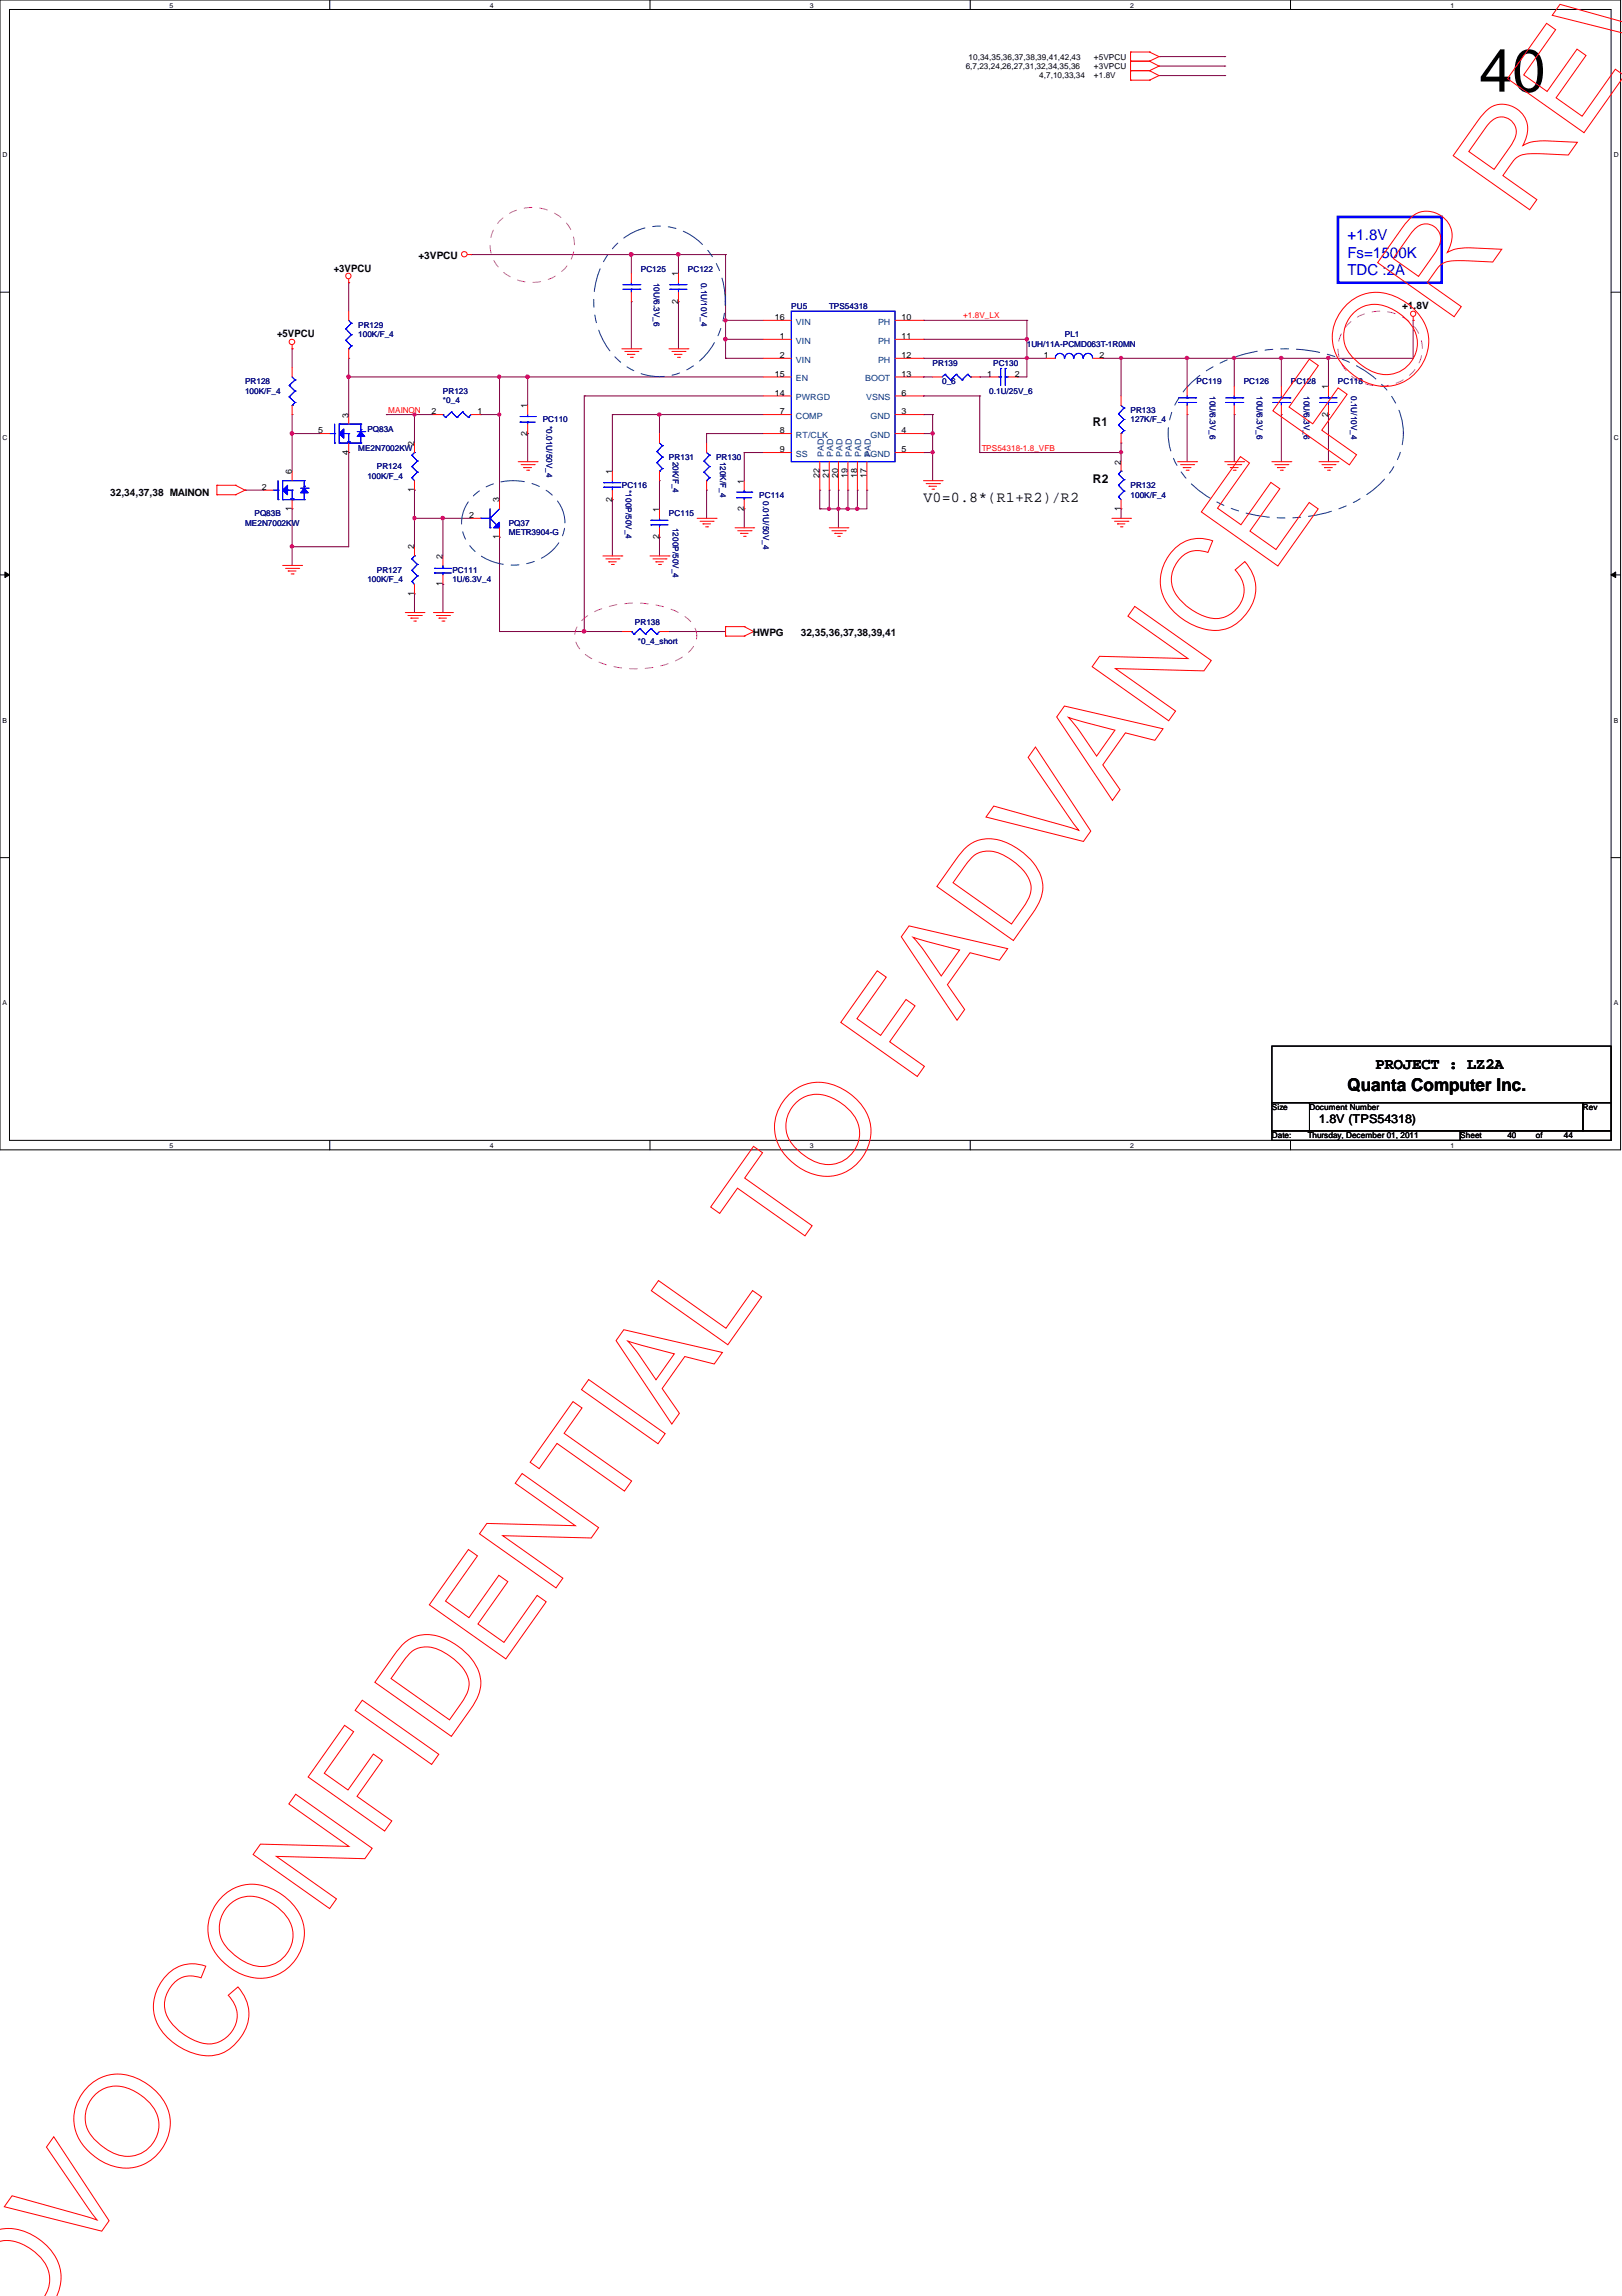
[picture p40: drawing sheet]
<svg xmlns="http://www.w3.org/2000/svg" width="210mm" height="297mm" viewBox="0 0 210 297" stroke-linecap="round" stroke-linejoin="round" font-family="sans-serif">
<defs><g id="words">
<text font-size="7.8" x="191.4" y="11.9">40</text>
<text font-size="2.3" x="174.4" y="141.1">Quanta Computer Inc.</text>
<text font-size="2" x="178" y="138.3">PROJECT : LZ2A</text>
<g font-size="1.9" fill="#00f">
<text x="174.4" y="31">+1.8V</text>
<text x="174.4" y="33.3">Fs=1500K</text>
<text x="174.4" y="35.6">TDC :2A</text>
</g>
<text font-size="1.9" x="119.5" y="64.9">V0=0.8*(R1+R2)/R2</text>
<g font-size="1.6">
<text x="141.4" y="55.1">R1</text>
<text x="141.4" y="62.4">R2</text>
<text x="170.7" y="145.3">1.8V (TPS54318)</text>
</g>
<g font-size="1.3">
<text x="43.2" y="35.1">+3VPCU</text>
<text x="54.1" y="33.4">+3VPCU</text>
<text x="181.4" y="40">+1.8V</text>
<text x="35.9" y="43.6">+5VPCU</text>
<text x="14.3" y="64.1">32,34,37,38 MAINON</text>
<text x="97.4" y="82.3">HWPG</text>
<text x="103.6" y="82.3">32,35,36,37,38,39,41</text>
</g>
<g font-size="1.1">
<text x="125" y="8.9">6,7,23,24,26,27,31,32,34,35,36</text>
<text x="125.3" y="7.7">10,34,35,36,37,38,39,41,42,43</text>
<text x="134.5" y="10.1">4,7,10,33,34</text>
<text x="141.6" y="7.7">+5VPCU</text>
<text x="141.6" y="8.9">+3VPCU</text>
<text x="141.6" y="10.1">+1.8V</text>
<text x="87.8" y="35.7" transform="rotate(-90 87.8 35.7)">1</text>
<text x="87.8" y="39.3" transform="rotate(-90 87.8 39.3)">2</text>
<text x="100.3" y="41.4">16</text>
<text x="116.7" y="41.4">10</text>
<text x="100.9" y="46.3">2</text>
<text x="100.9" y="43.9">1</text>
<text x="116.7" y="43.9">11</text>
<text x="116.7" y="46.3">12</text>
<text x="135.1" y="46.3">1</text>
<text x="142.3" y="46.3">2</text>
<text x="55.8" y="53.6">2</text>
<text x="61.8" y="53.6">1</text>
<text x="68.2" y="52.8" transform="rotate(-90 68.2 52.8)">1</text>
<text x="100.3" y="51.2">14</text>
<text x="100.3" y="48.7">15</text>
<text x="100.9" y="53.6">7</text>
<text x="116.7" y="51.2">6</text>
<text x="116.7" y="48.7">13</text>
<text x="116.7" y="53.6">3</text>
<text x="127.8" y="48.7">1</text>
<text x="131.3" y="48.7">2</text>
<text x="171.9" y="53.9" transform="rotate(-90 171.9 53.9)">2</text>
<text x="171.9" y="50.4" transform="rotate(-90 171.9 50.4)">1</text>
<text x="41.2" y="56">5</text>
<text x="45.1" y="58.8" transform="rotate(-90 45.1 58.8)">4</text>
<text x="45.1" y="54" transform="rotate(-90 45.1 54)">3</text>
<text x="53.6" y="57.7" transform="rotate(-90 53.6 57.7)">2</text>
<text x="68.2" y="56.3" transform="rotate(-90 68.2 56.3)">2</text>
<text x="100.9" y="56">8</text>
<text x="100.9" y="58.5">9</text>
<text x="116.7" y="56">4</text>
<text x="116.7" y="58.5">5</text>
<text x="33.9" y="63.4">2</text>
<text x="37.8" y="61.3" transform="rotate(-90 37.8 61.3)">6</text>
<text x="53.6" y="63.7" transform="rotate(-90 53.6 63.7)">1</text>
<text x="64.6" y="65" transform="rotate(-90 64.6 65)">3</text>
<text x="79.2" y="64.9" transform="rotate(-90 79.2 64.9)">2</text>
<text x="79.2" y="61.3" transform="rotate(-90 79.2 61.3)">1</text>
<text x="96.3" y="62.6" transform="rotate(-90 96.3 62.6)">1</text>
<text x="106" y="61.8" transform="rotate(-90 106 61.8)">22</text>
<text x="107.3" y="61.8" transform="rotate(-90 107.3 61.8)">21</text>
<text x="108.5" y="61.8" transform="rotate(-90 108.5 61.8)">20</text>
<text x="109.7" y="61.8" transform="rotate(-90 109.7 61.8)">19</text>
<text x="110.9" y="61.8" transform="rotate(-90 110.9 61.8)">18</text>
<text x="112.1" y="61.8" transform="rotate(-90 112.1 61.8)">17</text>
<text x="145" y="60.1" transform="rotate(-90 145 60.1)">2</text>
<text x="37.8" y="66.1" transform="rotate(-90 37.8 66.1)">1</text>
<text x="53.6" y="71.1" transform="rotate(-90 53.6 71.1)">2</text>
<text x="60.7" y="67">2</text>
<text x="64.6" y="69.8" transform="rotate(-90 64.6 69.8)">1</text>
<text x="85.3" y="69.8" transform="rotate(-90 85.3 69.8)">2</text>
<text x="85.3" y="66.2" transform="rotate(-90 85.3 66.2)">1</text>
<text x="96.3" y="66.1" transform="rotate(-90 96.3 66.1)">2</text>
<text x="145" y="66.1" transform="rotate(-90 145 66.1)">1</text>
<text x="53.6" y="77.1" transform="rotate(-90 53.6 77.1)">1</text>
<text x="57.3" y="75.9" transform="rotate(-90 57.3 75.9)">1</text>
<text x="57.3" y="72.3" transform="rotate(-90 57.3 72.3)">2</text>
<text x="164.6" y="143.6">Size</text>
<text x="169.5" y="143.6">Document Number</text>
<text x="204.9" y="143.6">Rev</text>
<text x="164.6" y="147.3">Date:</text>
<text x="169.2" y="147.3">Thursday, December 01, 2011</text>
<text x="189" y="147.3">Sheet</text>
<text x="195.1" y="147.3">40</text>
<text x="198.8" y="147.3">of</text>
<text x="202.4" y="147.3">44</text>
</g>
<g font-size="1.1" fill="#000080">
<text x="82.9" y="35.1">PC125</text>
<text x="89" y="35.1">PC122</text>
<text x="84.6" y="36.6" transform="rotate(90 84.6 36.6)">10U/6.3V_6</text>
<text x="90.7" y="36.6" transform="rotate(90 90.7 36.6)">0.1U/10V_4</text>
<text x="102.4" y="40">PU5</text>
<text x="107.3" y="40">TPS54318</text>
<text x="46.4" y="42.4">PR129</text>
<text x="46.4" y="43.6">100K/F_4</text>
<text x="120.7" y="47.3">PR139</text>
<text x="128.5" y="47.3">PC130</text>
<text x="132.9" y="44.9">1UH/11A-PCMD063T-1R0MN</text>
<text x="137.8" y="43.6">PL1</text>
<text x="31.7" y="49.7">PR128</text>
<text x="31.7" y="51">100K/F_4</text>
<text x="57.3" y="51">PR123</text>
<text x="57.3" y="52.2">*0_4</text>
<text x="121.9" y="49.7">0_6</text>
<text x="128" y="51">0.1U/25V_6</text>
<text x="146.3" y="53.4">PR133</text>
<text x="154.9" y="49.7">PC119</text>
<text x="156.5" y="51.2" transform="rotate(90 156.5 51.2)">10U/6.3V_6</text>
<text x="161" y="49.7">PC126</text>
<text x="162.6" y="51.2" transform="rotate(90 162.6 51.2)">10U/6.3V_6</text>
<text x="167" y="49.7">PC128</text>
<text x="168.7" y="51.2" transform="rotate(90 168.7 51.2)">10U/6.3V_6</text>
<text x="173.1" y="49.7">PC118</text>
<text x="174.8" y="51.2" transform="rotate(90 174.8 51.2)">0.1U/10V_4</text>
<text x="46.4" y="58.3">ME2N7002KW</text>
<text x="47.5" y="55.8">PQ83A</text>
<text x="70.2" y="54.6">PC110</text>
<text x="70.7" y="55.1" transform="rotate(90 70.7 55.1)">*0.01U/50V_4</text>
<text x="86.6" y="59.5">PR131</text>
<text x="87.1" y="59.7" transform="rotate(90 87.1 59.7)">20K/F_4</text>
<text x="92.7" y="59.5">PR130</text>
<text x="93.2" y="59.7" transform="rotate(90 93.2 59.7)">120K/F_4</text>
<text x="146.3" y="54.6">127K/F_4</text>
<text x="47.5" y="61.9">100K/F_4</text>
<text x="48.8" y="60.7">PR124</text>
<text x="80.5" y="63.2">PC116</text>
<text x="81" y="63.4" transform="rotate(90 81 63.4)">*100P/50V_4</text>
<text x="98.3" y="64.4">PC114</text>
<text x="98.8" y="64.9" transform="rotate(90 98.8 64.9)">0.01U/50V_4</text>
<text x="146.3" y="63.2">PR132</text>
<text x="146.3" y="64.4">100K/F_4</text>
<text x="31.7" y="68">ME2N7002KW</text>
<text x="32.9" y="66.8">PQ83B</text>
<text x="65.8" y="68">PQ37</text>
<text x="65.8" y="69.3">METR3904-G</text>
<text x="86.6" y="66.8">PC115</text>
<text x="87.1" y="68.3" transform="rotate(90 87.1 68.3)">1200P/50V_4</text>
<text x="47.5" y="75.4">100K/F_4</text>
<text x="48.8" y="74.1">PR127</text>
<text x="58.5" y="74.1">PC111</text>
<text x="58.5" y="75.4">1U/6.3V_4</text>
<text x="82.2" y="80.9">PR138</text>
<text x="82.5" y="83.3">*0_4_short</text>
</g>
<g font-size="1.1" fill="#004080">
<text x="103" y="42">VIN</text>
<text x="113.6" y="42">PH</text>
<text x="103" y="46.9">VIN</text>
<text x="103" y="44.5">VIN</text>
<text x="113.6" y="44.5">PH</text>
<text x="113.6" y="46.9">PH</text>
<text x="103" y="51.8">PWRGD</text>
<text x="103" y="49.3">EN</text>
<text x="112" y="49.3">BOOT</text>
<text x="112.1" y="51.8">VSNS</text>
<text x="103" y="54.2">COMP</text>
<text x="103" y="56.6">RT/CLK</text>
<text x="103" y="59.1">SS</text>
<text x="106.6" y="59.1" transform="rotate(-90 106.6 59.1)">PAD</text>
<text x="107.8" y="59.1" transform="rotate(-90 107.8 59.1)">PAD</text>
<text x="109" y="59.1" transform="rotate(-90 109 59.1)">PAD</text>
<text x="110.2" y="59.1" transform="rotate(-90 110.2 59.1)">PAD</text>
<text x="111.5" y="59.1" transform="rotate(-90 111.5 59.1)">PAD</text>
<text x="111.9" y="59.1">AGND</text>
<text x="112.6" y="54.2">GND</text>
<text x="112.6" y="56.6">GND</text>
<text x="112.7" y="59.1" transform="rotate(-90 112.7 59.1)">PAD</text>
</g>
<g font-size="1.1" fill="#f00">
<text x="124.6" y="41.2">+1.8V_LX</text>
<text x="50.2" y="53.4">MAINON</text>
<text x="127" y="58.3">TPS54318-1.8_VFB</text>
</g>
<g font-size=".9">
<text x="21.9" y="1">5</text>
<text x="63.4" y="1">4</text>
<text x="104.8" y="1">3</text>
<text x="146.3" y="1">2</text>
<text x="187.7" y="1">1</text>
<text x=".3" y="20.3">D</text>
<text x="208.8" y="20.3">D</text>
<text x=".3" y="56.9">C</text>
<text x="208.8" y="56.9">C</text>
<text x=".3" y="93.5">B</text>
<text x="208.8" y="93.5">B</text>
<text x=".3" y="130">A</text>
<text x="208.8" y="130">A</text>
<text x="21.9" y="148.5">5</text>
<text x="63.4" y="148.5">4</text>
<text x="104.8" y="148.5">3</text>
<text x="146.3" y="148.5">2</text>
<text x="187.7" y="148.5">1</text>
</g>
</g></defs>
<path d="M0 0h209.7v148.8h-209.7zM1.2 1.2h207.3v146.3h-207.3z" fill="none" stroke="#000" stroke-width=".13"/>
<g fill="#fff">
<path d="M21.9 .2h.5v.9h-.5z"/>
<path d="M21.9 147.7h.5v1h-.5z"/>
</g>
<path d="M42.7 0v1.2M42.7 147.5v1.3" fill="none" stroke="#000" stroke-width=".13"/>
<g fill="#fff">
<path d="M63.4 .2h.4v.9h-.4z"/>
<path d="M63.4 147.7h.4v1h-.4z"/>
</g>
<path d="M84.1 0v1.2M84.1 147.5v1.3" fill="none" stroke="#000" stroke-width=".13"/>
<g fill="#fff">
<path d="M104.8 .2h.5v.9h-.5z"/>
<path d="M104.8 147.7h.5v1h-.5z"/>
</g>
<path d="M125.6 0v1.2M125.6 147.5v1.3" fill="none" stroke="#000" stroke-width=".13"/>
<g fill="#fff">
<path d="M146.3 .2h.4v.9h-.4z"/>
<path d="M146.3 147.7h.4v1h-.4z"/>
</g>
<path d="M167 0v1.2M167 147.5v1.3" fill="none" stroke="#000" stroke-width=".13"/>
<g fill="#fff">
<path d="M187.7 .2h.5v.9h-.5z"/>
<path d="M187.7 147.7h.5v1h-.5z"/>
<path d="M.3 19.5h.6v1h-.6z"/>
<path d="M208.8 19.5h.6v1h-.6z"/>
<path d="M.3 56.1h.6v1h-.6z"/>
<path d="M208.8 56.1h.6v1h-.6z"/>
</g>
<path d="M0 37.8h1.2M208.5 37.8h1.2" fill="none" stroke="#000" stroke-width=".13"/>
<g fill="#fff">
<path d="M.3 92.7h.6v.9h-.6z"/>
<path d="M208.8 92.7h.6v.9h-.6z"/>
</g>
<path d="M0 74.4h1.2M.6 74l.6 .4-.6 .3zM208.5 74.4l.6-.4v.7zM208.5 74.4h1.2" fill="none" stroke="#000" stroke-width=".13"/>
<path d="M.6 74l.6 .4-.6 .3zM208.5 74.4l.6-.4v.7z" fill="#000"/>
<g fill="#fff">
<path d="M.3 129.2h.6v1h-.6z"/>
<path d="M208.8 129.2h.6v1h-.6z"/>
</g>
<path d="M0 111h1.2M208.5 111h1.2" fill="none" stroke="#000" stroke-width=".13"/>
<path d="M145.1 46.4h.1M145.1 46.4v4.8" fill="none" stroke="#800040" stroke-width=".13"/>
<path d="M144.9 46.2h.3l.1 .1-.1 .2h-.1h-.2z" fill-rule="evenodd" fill="#f0f"/>
<path d="M144.9 46.2h.3l.1 .1-.1 .2h-.1h-.2z" fill="none" stroke="#f0f" stroke-width=".13"/>
<path d="M107.3 65.8h.1M107.3 65.8h1.2M109.7 63.4h.1M109.7 63.4v2.4" fill="none" stroke="#800040" stroke-width=".13"/>
<path d="M109.5 65.7h.4v.1v.2h-.2h-.2z" fill-rule="evenodd" fill="#f0f"/>
<path d="M109.5 65.7h.4v.1v.2h-.2h-.2z" fill="none" stroke="#f0f" stroke-width=".13"/>
<path d="M119.5 48.8h.1M119.5 43.9h.1M119.5 48.8h1.2M119.5 43.9h13.4M112.2 63.4h.1M112.2 63.4v2.4" fill="none" stroke="#800040" stroke-width=".13"/>
<path d="M132.7 43.7h.3l.1 .2-.1 .1-.1 .1-.2-.1z" fill-rule="evenodd" fill="#f0f"/>
<path d="M132.7 43.7h.3l.1 .2-.1 .1-.1 .1-.2-.1z" fill="none" stroke="#f0f" stroke-width=".13"/>
<path d="M126.8 58.5h.1M126.8 58.5h18.3M132.9 43.9h.1M132.9 43.9v2.5" fill="none" stroke="#800040" stroke-width=".13"/>
<path d="M144.9 58.4h.3l.1 .1-.1 .1-.1 .1-.2-.1z" fill-rule="evenodd" fill="#f0f"/>
<path d="M144.9 58.4h.3l.1 .1-.1 .1-.1 .1-.2-.1z" fill="none" stroke="#f0f" stroke-width=".13"/>
<g fill="none" stroke="#800040" stroke-width=".13">
<path d="M79.2 53.6h.1M79.2 53.6h6.1M79.2 53.6v7.4M120.7 58.5h.1M120.7 58.5v3.7M126.8 48.8h.1M126.8 48.8h1.2M131.7 48.8h.1M132.9 46.4h.1M132.9 46.4h2.4M132.9 46.4v2.4h-1.2M145.1 57.3h.1"/>
<path d="M145.1 57.3v1.2M79.2 64.6h.1M79.2 64.6v7.3M85.3 69.5h.1M85.3 69.5v2.4"/>
</g>
<path d="M120.5 58.4h.3l.1 .1-.1 .1-.1 .1-.2-.1z" fill-rule="evenodd" fill="#f0f"/>
<path d="M120.5 58.4h.3l.1 .1-.1 .1-.1 .1-.2-.1z" fill="none" stroke="#f0f" stroke-width=".13"/>
<path d="M119.5 56.1h.1M119.5 58.5h.1M119.5 53.6h.1M119.5 56.1h1.2M119.5 53.6h1.2M120.7 53.6h.1M120.7 56.1h.1M120.7 53.6v4.9h-1.2" fill="none" stroke="#800040" stroke-width=".13"/>
<path d="M120.5 55.9h.3l.1 .1-.1 .2-.1 .1-.2-.1z" fill-rule="evenodd" fill="#f0f"/>
<path d="M120.5 55.9h.3l.1 .1-.1 .2-.1 .1-.2-.1z" fill="none" stroke="#f0f" stroke-width=".13"/>
<path d="M108.5 65.8h.1M108.5 65.8v2.5" fill="none" stroke="#800040" stroke-width=".13"/>
<path d="M108.3 65.7h.3l.1 .1-.1 .2h-.1h-.2z" fill-rule="evenodd" fill="#f0f"/>
<path d="M108.3 65.7h.3l.1 .1-.1 .2h-.1h-.2z" fill="none" stroke="#f0f" stroke-width=".13"/>
<path d="M119.5 41.4h.1M119.5 46.4h.1M119.5 41.4h13.4M119.5 46.4h13.4" fill="none" stroke="#800040" stroke-width=".13"/>
<path d="M132.7 46.2h.3l.1 .1-.1 .2h-.1h-.2z" fill-rule="evenodd" fill="#f0f"/>
<path d="M132.7 46.2h.3l.1 .1-.1 .2h-.1h-.2z" fill="none" stroke="#f0f" stroke-width=".13"/>
<g fill="none" stroke="#800040" stroke-width=".13">
<path d="M85.3 53.6h.1M85.3 53.6h13.5M91.4 56.1h.1M91.4 56.1h7.4M91.4 56.1v1.2M96.3 58.5h.1M96.3 58.5v3.7M96.3 58.5h2.5M85.3 62.2h.1M85.3 62.2v3.6M91.4 63.4h.1M91.4 63.4v3.7"/>
<path d="M96.3 65.8h.1M96.3 65.8v2.5"/>
</g>
<path d="M85.1 53.5h.4l.1 .1-.1 .2h-.2h-.2z" fill-rule="evenodd" fill="#f0f"/>
<path d="M85.1 53.5h.4l.1 .1-.1 .2h-.2h-.2z" fill="none" stroke="#f0f" stroke-width=".13"/>
<path d="M68.3 48.8h.1M68.3 48.8h30.5M85.3 53.6h.1M85.3 53.6v2.5" fill="none" stroke="#800040" stroke-width=".13"/>
<path d="M68.1 48.6h.3l.1 .1-.1 .2-.2 .1-.1-.1z" fill-rule="evenodd" fill="#f0f"/>
<path d="M68.1 48.6h.3l.1 .1-.1 .2-.2 .1-.1-.1z" fill="none" stroke="#f0f" stroke-width=".13"/>
<path d="M93.9 43.9h.1M93.9 43.9h4.9" fill="none" stroke="#800040" stroke-width=".13"/>
<path d="M93.7 43.7h.3l.1 .2-.1 .1-.1 .1-.2-.1z" fill-rule="evenodd" fill="#f0f"/>
<path d="M93.7 43.7h.3l.1 .2-.1 .1-.1 .1-.2-.1z" fill="none" stroke="#f0f" stroke-width=".13"/>
<path d="M93.9 32.9h.1M93.9 32.9v13.5M68.3 56.1h.1M68.3 56.1v3.6M93.9 46.4h.1M93.9 43.9h.1M93.9 41.4h.1M93.9 46.4h4.9M93.9 41.4h4.9" fill="none" stroke="#800040" stroke-width=".13"/>
<path d="M93.7 41.3h.3l.1 .1-.1 .2-.1 .1-.2-.1z" fill-rule="evenodd" fill="#f0f"/>
<path d="M93.7 41.3h.3l.1 .1-.1 .2-.1 .1-.2-.1z" fill="none" stroke="#f0f" stroke-width=".13"/>
<path d="M68.3 48.8h.1M68.3 48.8v3.7M145.1 58.5h.1M145.1 58.5v1.2M111 63.4h.1M111 65.8h.1M111 63.4v2.4M111 65.8h1.2M145.1 65.8h.1M145.1 65.8v1.3" fill="none" stroke="#800040" stroke-width=".13"/>
<path d="M110.8 65.7h.3l.1 .1-.1 .2h-.2h-.1z" fill-rule="evenodd" fill="#f0f"/>
<path d="M110.8 65.7h.3l.1 .1-.1 .2h-.2h-.1z" fill="none" stroke="#f0f" stroke-width=".13"/>
<path d="M107.3 63.4h.1M107.3 63.4v2.4" fill="none" stroke="#800040" stroke-width=".13"/>
<path d="M107.1 65.7h.3l.1 .1-.1 .2h-.1h-.2z" fill-rule="evenodd" fill="#f0f"/>
<path d="M107.1 65.7h.3l.1 .1-.1 .2h-.1h-.2z" fill="none" stroke="#f0f" stroke-width=".13"/>
<g fill="none" stroke="#800040" stroke-width=".13">
<path d="M61 32.9h.1M61 32.9h20.7M119.5 51.2h.1M119.5 51.2h7.3M126.8 51.2h.1M126.8 51.2v7.3M132.9 41.4h.1M132.9 41.4v2.5M142.7 46.4h.1M142.7 46.4h17M145.1 46.4h.1M153.6 46.4h.1"/>
<path d="M153.6 53.6h.1M153.6 46.4v3.6M153.6 53.6v6.1M159.7 53.6h.1M159.7 46.4h.1M159.7 46.4v3.6M159.7 53.6v6.1M171.9 46.4h.1M171.9 53.6h.1M171.9 46.4v3.6M171.9 53.6v6.1M182.9 41.4h.1"/>
<path d="M182.9 41.4v5M106.1 63.4h.1M106.1 65.8h.1M106.1 63.4v2.4M106.1 65.8h1.2M108.5 63.4h.1M108.5 65.8h.1M108.5 63.4v2.4M108.5 65.8h2.5M109.7 65.8h.1"/>
</g>
<path d="M153.4 46.2h.4v.1v.2h-.2h-.2z" fill-rule="evenodd" fill="#f0f"/>
<path d="M153.4 46.2h.4v.1v.2h-.2h-.2z" fill="none" stroke="#f0f" stroke-width=".13"/>
<path d="M165.8 46.4h.1M165.8 46.4h6.1" fill="none" stroke="#800040" stroke-width=".13"/>
<path d="M165.6 46.2h.4v.1v.2h-.2h-.2z" fill-rule="evenodd" fill="#f0f"/>
<path d="M165.6 46.2h.4v.1v.2h-.2h-.2z" fill="none" stroke="#f0f" stroke-width=".13"/>
<path d="M81.7 39h.1M81.7 32.9h.1M81.7 32.9v2.4M81.7 39v6.1M87.8 39h.1M87.8 39v6.1" fill="none" stroke="#800040" stroke-width=".13"/>
<path d="M81.5 32.7h.3l.1 .2-.1 .2h-.1h-.2z" fill-rule="evenodd" fill="#f0f"/>
<path d="M81.5 32.7h.3l.1 .2-.1 .2h-.1h-.2z" fill="none" stroke="#f0f" stroke-width=".13"/>
<path d="M87.8 32.9h.1M87.8 32.9v2.4M87.8 32.9h6.1" fill="none" stroke="#800040" stroke-width=".13"/>
<path d="M87.6 32.7h.3l.1 .2-.1 .2h-.1h-.2z" fill-rule="evenodd" fill="#f0f"/>
<path d="M87.6 32.7h.3l.1 .2-.1 .2h-.1h-.2z" fill="none" stroke="#f0f" stroke-width=".13"/>
<path d="M81.7 32.9h.1M81.7 32.9h6.1" fill="none" stroke="#800040" stroke-width=".13"/>
<path d="M81.5 32.7h.3l.1 .2-.1 .2h-.1h-.2z" fill-rule="evenodd" fill="#f0f"/>
<path d="M81.5 32.7h.3l.1 .2-.1 .2h-.1h-.2z" fill="none" stroke="#f0f" stroke-width=".13"/>
<path d="M50 53.6h.1M50 53.6h3.6M57.3 67.1h.1M57.3 67.1v4.8" fill="none" stroke="#800040" stroke-width=".13"/>
<path d="M53.5 53.5h.3v.1v.2h-.2h-.1z" fill-rule="evenodd" fill="#f0f"/>
<path d="M53.5 53.5h.3v.1v.2h-.2h-.1z" fill="none" stroke="#f0f" stroke-width=".13"/>
<path d="M53.6 76.8h.1M53.6 76.8v2.4M57.3 75.6h.1M57.3 67.1h.1M57.3 75.6v3.6M57.3 67.1h3.7" fill="none" stroke="#800040" stroke-width=".13"/>
<path d="M57.1 66.9h.4v.1v.2l-.2 .1-.2-.1z" fill-rule="evenodd" fill="#f0f"/>
<path d="M57.1 66.9h.4v.1v.2l-.2 .1-.2-.1z" fill="none" stroke="#f0f" stroke-width=".13"/>
<path d="M53.6 67.1h.1M53.6 67.1h3.7" fill="none" stroke="#800040" stroke-width=".13"/>
<path d="M53.5 66.9h.3v.1v.2l-.2 .1-.1-.1z" fill-rule="evenodd" fill="#f0f"/>
<path d="M53.5 66.9h.3v.1v.2l-.2 .1-.1-.1z" fill="none" stroke="#f0f" stroke-width=".13"/>
<path d="M37.8 45.1h.1M37.8 56.1h.1M37.8 45.1v2.4M37.8 56.1h3.6M31.7 63.4h.1M31.7 63.4h2.5M53.6 63.4h.1M53.6 63.4v3.7" fill="none" stroke="#800040" stroke-width=".13"/>
<path d="M37.6 55.9h.3l.1 .1-.1 .2-.1 .1-.2-.1z" fill-rule="evenodd" fill="#f0f"/>
<path d="M37.6 55.9h.3l.1 .1-.1 .2-.1 .1-.2-.1z" fill="none" stroke="#f0f" stroke-width=".13"/>
<path d="M45.1 36.6h.1M45.1 36.6v3.7M37.8 70.7h.1M37.8 70.7v2.5" fill="none" stroke="#800040" stroke-width=".13"/>
<path d="M37.6 70.5h.3l.1 .2-.1 .1-.1 .1-.2-.1z" fill-rule="evenodd" fill="#f0f"/>
<path d="M37.6 70.5h.3l.1 .2-.1 .1-.1 .1-.2-.1z" fill="none" stroke="#f0f" stroke-width=".13"/>
<path d="M37.8 56.1h.1M37.8 56.1v4.9M64.6 48.8h.1M64.6 48.8h3.7" fill="none" stroke="#800040" stroke-width=".13"/>
<path d="M64.4 48.6h.3l.1 .1-.1 .2-.1 .1-.2-.1z" fill-rule="evenodd" fill="#f0f"/>
<path d="M64.4 48.6h.3l.1 .1-.1 .2-.1 .1-.2-.1z" fill="none" stroke="#f0f" stroke-width=".13"/>
<g fill="none" stroke="#800040" stroke-width=".13">
<path d="M37.8 53.6h.1M37.8 53.6v2.5M45.1 58.5h.1M45.1 48.8h.1M45.1 46.4h.1M45.1 46.4v7.2M45.1 58.5v12.2h-7.3M53.6 53.6h.1M53.6 53.6v3.7M53.6 53.6h2.5M64.6 53.6h.1M64.6 53.6v11"/>
<path d="M37.8 65.8h.1M37.8 70.7h.1M37.8 65.8v4.9M53.6 67.1h.1M53.6 67.1v3.6"/>
</g>
<path d="M64.4 53.5h.3l.1 .1-.1 .2h-.1h-.2z" fill-rule="evenodd" fill="#f0f"/>
<path d="M64.4 53.5h.3l.1 .1-.1 .2h-.1h-.2z" fill="none" stroke="#f0f" stroke-width=".13"/>
<path d="M45.1 48.8h.1M45.1 48.8h19.5M62.2 53.6h.1M64.6 48.8h.1M64.6 48.8v4.8h-2.4" fill="none" stroke="#800040" stroke-width=".13"/>
<path d="M44.9 48.6h.4v.1v.2l-.2 .1-.2-.1z" fill-rule="evenodd" fill="#f0f"/>
<path d="M44.9 48.6h.4v.1v.2l-.2 .1-.2-.1z" fill="none" stroke="#f0f" stroke-width=".13"/>
<path d="M159.7 46.4h.1M159.7 46.4h6.1M165.8 46.4h.1M165.8 53.6h.1M165.8 46.4v3.6M165.8 53.6v6.1" fill="none" stroke="#800040" stroke-width=".13"/>
<path d="M159.5 46.2h.4v.1v.2h-.2h-.2z" fill-rule="evenodd" fill="#f0f"/>
<path d="M159.5 46.2h.4v.1v.2h-.2h-.2z" fill="none" stroke="#f0f" stroke-width=".13"/>
<path d="M171.9 46.4h.1M171.9 46.4h11" fill="none" stroke="#800040" stroke-width=".13"/>
<path d="M171.7 46.2h.3l.1 .1-.1 .2h-.1h-.2z" fill-rule="evenodd" fill="#f0f"/>
<path d="M171.7 46.2h.3l.1 .1-.1 .2h-.1h-.2z" fill="none" stroke="#f0f" stroke-width=".13"/>
<g fill="none" stroke="#800040" stroke-width=".13">
<path d="M150 7.3h8.5M150 8.6h8.5M150 9.8h8.5M158.5 7.3h.1M158.5 8.6h.1M158.5 9.8h.1M75.6 51.2h.1M75.6 51.2h23.2M75.6 51.2v30.5M64.6 69.5h.1M64.6 69.5v12.2M64.6 81.7h.1"/>
<path d="M64.6 81.7h11M75.6 81.7h.1"/>
</g>
<path d="M75.4 81.5h.3l.1 .2-.1 .1-.1 .1-.2-.1z" fill-rule="evenodd" fill="#f0f"/>
<path d="M75.4 81.5h.3l.1 .2-.1 .1-.1 .1-.2-.1z" fill="none" stroke="#f0f" stroke-width=".13"/>
<path d="M75.6 81.7h.1M75.6 81.7h4.9M86.6 81.7h.1M86.6 81.7h7.3" fill="none" stroke="#800040" stroke-width=".13"/>
<g fill="none" stroke="#f00" stroke-width=".13">
<path d="M146.3 7.9h.1M146.3 6.7h.1M146.3 9.1h.1M146.3 10.4h.1M146.3 6.7h2.5M146.3 7.9h2.5M146.3 6.7v3.7M146.3 9.1h2.5M146.3 10.4h2.5M148.8 6.7h.1M148.8 7.9h.1M148.8 9.1h.1"/>
<path d="M148.8 10.4h.1M148.8 6.7l1.2 .6M148.8 7.9l1.2 .7M148.8 9.1l1.2 .7M150 7.3h.1M150 8.6h.1M150 9.8h.1M150 7.3l-1.2 .6M150 8.6l-1.2 .5M150 9.8l-1.2 .6M45.1 36.6h.1M45.1 36.1v.5"/>
<path d="M60.5 32.9h.5M61 32.9h.1M37.8 45.1h.1M37.8 44.6v.5M67.1 59.7h2.4M69.5 59.7h.1M80.5 45.1h2.4M80.9 45.5h1.6M81.2 45.8h.1M81.2 45.8h1M81.6 46.2h.2M81.8 46.2h.1"/>
<path d="M82.5 45.5h.1M82.9 45.1h.1M86.6 45.1h2.4M87 45.5h1.6M87.3 45.8h.1M87.3 45.8h1M87.7 46.2h.2M87.9 46.2h.1M88.6 45.5h.1M89 45.1h.1M152.4 59.7h2.5M154.9 59.7h.1"/>
<path d="M158.5 59.7h2.5M161 59.7h.1M164.6 59.7h2.4M167 59.7h.1M170.7 59.7h2.4M173.1 59.7h.1M182.9 41.4h.1M182.9 41v.4M28.1 64h.1M28.1 62.8h.1M28.1 62.8h2.4M28.1 64h2.4"/>
<path d="M28.1 62.8v1.2M30.5 62.8h.1M30.5 64h.1M30.5 62.8l1.2 .6M31.7 63.4h.1M31.7 63.4l-1.2 .6M36.6 73.2h2.4M37 73.5h1.7M37.3 73.9h.1M37.3 73.9h1M37.7 74.3h.2M37.9 74.3h.1"/>
<path d="M38.7 73.5h.1M39 73.2h.1M52.5 79.2h2.4M52.8 79.6h1.7M53.2 80h.1M53.2 80h.9M54.5 79.6h.1M54.9 79.2h.1M56.1 79.2h2.4M56.5 79.6h1.7M56.8 80h.1M56.8 80h1"/>
<path d="M58.2 79.6h.1M58.5 79.2h.1M67.4 60.1h1.7M67.8 60.5h.1M67.8 60.5h1M68.2 60.8h.2M68.4 60.8h.1M69.1 60.1h.1M78 71.9h2.5M78.4 72.3h1.7M78.8 72.7h.1M78.8 72.7h1"/>
<path d="M79.1 73h.3M79.4 73h.1M80.1 72.3h.1M80.5 71.9h.1M84.1 71.9h2.5M84.5 72.3h1.7M84.9 72.7h.1M84.9 72.7h1M85.2 73h.3M85.3 65.8v1.3M85.3 68.3v1.2M85.5 73h.1"/>
<path d="M86.2 72.3h.1M86.6 71.9h.1M90.2 67.1h2.5M90.6 67.4h1.7M91 67.8h.1M91 67.8h.9M91.3 68.2h.3M91.6 68.2h.1M92.3 67.4h.1M92.7 67.1h.1M95.1 68.3h2.4M95.5 68.7h1.7"/>
<path d="M95.8 69h.1M95.8 69h1M96.2 69.4h.2M96.3 62.2v1.2M96.3 64.6v1.2M96.4 69.4h.1M97.2 68.7h.1M97.5 68.3h.1M107.3 68.3h2.4M107.7 68.7h1.7M108 69h.1M108 69h1"/>
<path d="M108.4 69.4h.2M108.6 69.4h.1M109.4 68.7h.1M109.7 68.3h.1M119.5 62.2h2.4M119.8 62.6h1.8M120.2 62.9h.1M120.2 62.9h1M120.6 63.3h.2M120.8 63.3h.1M121.6 62.6h.1M121.9 62.2h.1"/>
<path d="M143.9 67.1h2.4M144.2 67.4h1.8M144.6 67.8h.1M144.6 67.8h1M145 68.2h.2M145.2 68.2h.1M146 67.4h.1M146.3 67.1h.1M152.8 60.1h1.7M153.1 60.5h.1M153.1 60.5h1M153.5 60.8h.3"/>
<path d="M153.8 60.8h.1M154.5 60.1h.1M158.9 60.1h1.7M159.2 60.5h.1M159.2 60.5h1M159.6 60.8h.3M159.9 60.8h.1M160.6 60.1h.1M165 60.1h1.7M165.3 60.5h.1M165.3 60.5h1M165.7 60.8h.2"/>
<path d="M165.9 60.8h.1M166.7 60.1h.1M171.1 60.1h1.7M171.4 60.5h.1M171.4 60.5h1M171.8 60.8h.2M172 60.8h.1M172.8 60.1h.1M53.6 80.3h.2M53.8 80.3h.1M57.2 80.3h.2M57.4 80.3h.1"/>
<path d="M80.5 81.7h1.2M85.3 81.7h1.3M93.9 82.3h.1M93.9 81.1h.1M93.9 81.1h2.4M93.9 82.3h2.4M93.9 81.1v1.2M96.3 81.1h.1M96.3 82.3h.1M96.3 81.1l1.2 .6M97.5 81.7h.1M97.5 81.7l-1.2 .6"/>
<circle cx="45.1" cy="35.7" r=".35"/>
<circle cx="60.1" cy="32.9" r=".36"/>
<circle cx="37.8" cy="44.2" r=".36"/>
<circle cx="182.9" cy="40.6" r=".34"/>
</g>
<path d="M164.6 135.3h43.9v7.4h-43.9zM164.6 142.7h4.9v3.6h-4.9zM164.6 146.3h24.4v1.2h-24.4zM169.5 142.7h35.4v3.6h-35.4zM189 146.3h19.5v1.2h-19.5zM204.9 142.7h3.6v3.6h-3.6z" fill="none" stroke="#000" stroke-width=".13"/>
<path d="M173.1 28.1h13.5v8.5h-13.5z" fill="none" stroke="#00f" stroke-width=".34"/>
<path d="M64.7 28.6a5.8 5.8 0 0 1 9.3 1.4 4.7 4.7 0 0 1-3.2 6.2 5.5 5.5 0 0 1-7.3-3.7 4.4 4.4 0 0 1 1.2-3.9zM174.4 42a5.8 5.8 0 0 1 9.3 1.4 4.7 4.7 0 0 1-3.2 6.2 5.5 5.5 0 0 1-7.3-3.6 4.4 4.4 0 0 1 1.2-4zM75.3 80.3a9.2 9.2 0 0 1 5.7-2.2 12.1 12.1 0 0 1 7.6 1.7 3 3 0 0 1 1.5 3.1 4.7 4.7 0 0 1-3.2 2.8 13.3 13.3 0 0 1-10.2-.4 3.9 3.9 0 0 1-2.3-3l.1-.7 .3-.7z" fill="none" stroke="#f0f" stroke-width=".13" stroke-dasharray="1 1 1 1 1 1 1 1"/>
<path d="M80.1 31.3a7.8 7.8 0 0 1 12 1.7 10.7 10.7 0 0 1-1.6 13.7 7.8 7.8 0 0 1-11.9-1.8 10.7 10.7 0 0 1 1.5-13.6zM154.1 49.6a17.4 17.4 0 0 1 12.3-4.5 17.9 17.9 0 0 1 12.3 4.5 8.6 8.6 0 0 1 0 12.9 18.1 18.1 0 0 1-14 4.4 17 17 0 0 1-10.6-4.4 8.6 8.6 0 0 1 0-12.9zM61 64.4a7.7 7.7 0 0 1 10.8 0 4.7 4.7 0 0 1-.7 7.1 7.7 7.7 0 0 1-10.1-.6 4.7 4.7 0 0 1 0-6.5z" fill="none" stroke="#004080" stroke-width=".13" stroke-dasharray="3 1 1 1 1 1"/>
<g fill="none" stroke="#00f" stroke-width=".13">
<path d="M84.2 67.9h.1M84.2 67.3h.1M84.2 67.9h2.2M84.2 67.3h2.2M85.3 67.3h.1M85.3 67.9h.1M85.3 67.1v.2M85.3 67.9v.4M95.3 64.4h.1M95.3 64.4h2M95.3 63.7h2M96.3 63.7h.1"/>
<path d="M96.3 64.4h.1M96.3 63.4v.3M96.3 64.4v.2M97.3 63.7h.1M81.7 81.7h.1M81.7 81.7l.3 .3M82 82h.1M82.8 81.3h.1M82.8 81.3l.7 .7M82.8 81.3l-.8 .7M83.5 82h.1M84.2 81.3h.1"/>
<path d="M84.2 81.3l.8 .7M84.2 81.3l-.7 .7M85 82h.1M85.3 81.7l-.3 .3"/>
</g>
<path d="M36.6 63.4l.6-.6v1.2z" fill="#00f"/>
<path d="M36.6 63.4l.6-.6v1.2z" fill="none" stroke="#00f" stroke-width=".13"/>
<path d="M39.4 63.2l.5 .6h-1z" fill="#00f"/>
<g fill="none" stroke="#00f" stroke-width=".13">
<path d="M35.3 63.4h.7M36 63.4h.1M36 64.6h.1M36 62.2v2.4M36.6 62.2h.1M36.6 64.6h.1M36.6 62.2h2.8M36.6 62.2v2.4M36.6 64.6h2.8M37.2 63.4h.1M37.2 63.4h.6M37.7 64.5h.1"/>
<path d="M37.7 64.5v.1M37.7 64.5h.2M37.8 64.6h.1M37.8 63.4h.1M37.8 63.4v1.2M37.9 64.5h.1M37.9 64.6h.1M37.9 64.5v.1M38.9 63.2h1M39.4 63.2l.5 .6h-1zM39.4 62.2h.1M39.4 62.9h.1"/>
<path d="M39.4 64.6h.1M39.4 63.8h.1M39.4 62.2v1M39.4 63.8v.8M39.9 63.2h.1"/>
</g>
<path d="M36.6 63.4l.6-.6v1.2z" fill="#00f"/>
<path d="M36.6 63.4l.6-.6v1.2z" fill="none" stroke="#00f" stroke-width=".13"/>
<path d="M39.4 63.2l.5 .6h-1z" fill="#00f"/>
<g fill="none" stroke="#00f" stroke-width=".13">
<path d="M152.5 52.1h2.2M152.5 51.5h2.2M153.6 51.5h.1M153.6 52.1h.1M153.6 51.2v.3M153.6 52.1v.4M154.7 52.1h.1M154.7 51.5h.1M35.3 63.4h.7M36 63.4h.1M36 64.6h.1M36 62.2v2.4"/>
<path d="M36.6 62.2h.1M36.6 64.6h.1M36.6 62.2h2.8M36.6 62.2v2.4M36.6 64.6h2.8M37.2 63.4h.1M37.2 63.4h.6M37.7 64.5h.1M37.7 64.5v.1M37.7 64.5h.2M37.8 64.6h.1M37.8 63.4h.1"/>
<path d="M37.8 63.4v1.2M37.9 64.5h.1M37.9 64.6h.1M37.9 64.5v.1M38.9 63.2h1M39.4 63.2l.5 .6h-1zM39.4 62.2h.1M39.4 62.9h.1M39.4 64.6h.1M39.4 63.8h.1M39.4 62.2v1M39.4 63.8v.8"/>
<path d="M39.9 63.2h.1"/>
</g>
<path d="M153.6 50v1.2M153.6 52.5v1.1M34.2 63.4h1.1M37.8 61v1.2M37.8 64.6v1.2" fill="none" stroke="#f00" stroke-width=".13"/>
<path d="M64.3 67.9l.3-.3v.7h-.7z" fill-rule="evenodd" fill="#00f"/>
<path d="M62.2 67.1h.1M62.2 67.1h1.2M63.4 67.1h.1M63.4 68.3h.1M63.4 67.1l.9 .8M63.4 65.8v2.5M64.3 67.9l.3-.3v.7h-.7zM64.3 67.9h.1M64.6 65.8l-1.2 1.3" fill="none" stroke="#00f" stroke-width=".13"/>
<path d="M64.3 67.9l.3-.3v.7h-.7z" fill-rule="evenodd" fill="#00f"/>
<g fill="none" stroke="#00f" stroke-width=".13">
<path d="M80.6 37.4h2.2M80.6 36.8h2.2M81.7 36.8h.1M81.7 37.4h.1M81.7 36.6v.2M81.7 37.4v.4M82.8 37.4h.1M82.8 36.8h.1M86.7 37.4h.1M86.7 36.8h.1M86.7 37.4h2.2M86.7 36.8h2.2"/>
<path d="M87.8 36.8h.1M87.8 37.4h.1M87.8 36.6v.2M87.8 37.4v.4M37.4 49.9h.1M37.4 51.4h.1M37.4 49.9l.8 .7M37.4 51.4l.8 .7M37.8 52.5h.1M37.8 48.8l.4 .3M38.2 49.1h.1M38.2 50.6h.1"/>
<path d="M38.2 52.1h.1M38.2 50.6l-.8 .8M38.2 49.1l-.8 .8M38.2 52.1l-.4 .4M44.7 42.5h.1M44.7 44h.1M44.7 42.5l.8 .8M44.7 44l.8 .7M45.1 45.1h.1M45.1 41.4l.4 .4M45.5 41.8h.1M45.5 43.3h.1"/>
<path d="M45.5 44.7h.1M45.5 41.8l-.8 .7M45.5 43.3l-.8 .7M45.5 44.7l-.4 .4M57.3 53.6h.1M57.3 53.6l.4 .4M57.7 54h.1M58.4 53.3h.1M58.4 53.3l.7 .7M58.4 53.3l-.7 .7M59.1 54h.1M59.9 53.3h.1"/>
<path d="M59.9 53.3l.7 .7M59.9 53.3l-.8 .7M60.6 54h.1M61 53.6l-.4 .4M85 58.4h.1M85 59.9h.1M85 58.4l.7 .7M85 59.9l.7 .7M85.3 57.3l.4 .4M85.7 57.7h.1M85.7 59.1h.1M85.7 57.7l-.7 .7"/>
<path d="M85.7 59.1l-.7 .8M91.1 59.6h.1M91.1 59.6l.7 .8M91.4 58.5l.4 .4M91.8 58.9h.1M91.8 58.9l-.7 .7M102.4 40.3h13.4v19.4h-13.4zM122.3 48.4h.1M122.3 48.4l-.4 .4M122.3 48.4l.7 .7M123 49.1h.1M123.7 48.4h.1"/>
<path d="M123.7 48.4l-.7 .7M123.7 48.4l.8 .7M124.5 49.1h.1M125.2 48.4h.1M125.2 48.4l-.7 .7M125.2 48.4l.4 .4M125.6 48.8h.1M137.7 46.3a.57 .57 0 0 0-.6-.6 .57 .57 0 0 0-.5 .7M138.9 46.3a.55 .55 0 0 0-.6-.6 .55 .55 0 0 0-.5 .7M140.1 46.3a.57 .57 0 0 0-.6-.6 .57 .57 0 0 0-.5 .7M141.4 46.3a.57 .57 0 0 0-.6-.6 .57 .57 0 0 0-.6 .7M144.7 53.6h.1"/>
<path d="M144.7 55h.1M144.7 53.6l.8 .7M144.7 55l.8 .7M145.1 56.1h.1M145.1 52.5l.4 .3M145.5 52.8h.1M145.5 54.3h.1M145.5 55.7h.1M145.5 52.8l-.8 .8M145.5 54.3l-.8 .7M145.5 55.7l-.4 .4M158.6 52.1h2.2"/>
<path d="M158.6 51.5h2.2M159.7 51.5h.1M159.7 52.1h.1M159.7 51.2v.3M159.7 52.1v.4M160.8 52.1h.1M160.8 51.5h.1M164.7 52.1h2.2M164.7 51.5h2.2M165.8 51.5h.1M165.8 52.1h.1M165.8 51.2v.3"/>
<path d="M165.8 52.1v.4M166.9 52.1h.1M166.9 51.5h.1M53.3 75.2h.1M53.3 73.8h.1M53.3 72.3h.1M53.3 75.2l.3 .4M53.3 73.8l.7 .7M53.3 72.3l.7 .7M53.6 71.9h.1M53.6 71.9l-.3 .4M54 74.5h.1"/>
<path d="M54 73h.1M54 74.5l-.7 .7M54 73l-.7 .8M56.2 73.5h.1M56.2 74.1h.1M56.2 73.5h2.2M56.2 74.1h2.2M57.3 74.1h.1M57.3 73.5h.1M57.3 73.2v.3M57.3 74.1v.3M62.2 67.1h.1"/>
<path d="M62.2 67.1h1.2M63.4 67.1h.1M63.4 68.3h.1M63.4 67.1l.9 .8M63.4 65.8v2.5M64.3 67.9l.3-.3v.7h-.7zM64.3 67.9h.1M64.6 65.8l-1.2 1.3M78.1 63h.1M78.1 62.4h.1M78.1 63h2.2M78.1 62.4h2.2"/>
<path d="M79.2 62.4h.1M79.2 63h.1M79.2 62.2v.2M79.2 63v.4M85.3 61h.1M85.7 60.6h.1M85.7 60.6l-.4 .4M91.1 61.1h.1M91.1 61.1l.7 .7M91.4 62.2h.1M91.8 60.4h.1M91.8 61.8h.1"/>
<path d="M91.8 60.4l-.7 .7M91.8 61.8l-.4 .4M144.7 64.3h.1M144.7 62.8h.1M144.7 61.3h.1M144.7 64.3l.4 .3M144.7 62.8l.8 .7M144.7 61.3l.8 .8M145.1 61h.1M145.1 61l-.4 .3M145.5 63.5h.1M145.5 62.1h.1"/>
<path d="M145.5 63.5l-.8 .8M145.5 62.1l-.8 .7"/>
</g>
<g fill="none" stroke="#f00" stroke-width=".13">
<path d="M81.7 35.3v1.3M81.7 37.8v1.2M87.8 35.3v1.3M87.8 37.8v1.2M37.8 47.5v1.3M37.8 52.5v1.1M45.1 40.3v1.1M45.1 45.1v1.3M56.1 53.6h1.2M61 53.6h1.2M85.3 56.1v1.2M91.4 57.3v1.2"/>
<path d="M98.8 51.2h3.6M98.8 41.4h3.6M98.8 46.4h3.6M98.8 48.8h3.6M98.8 43.9h3.6M98.8 53.6h3.6M98.8 56.1h3.6M98.8 58.5h3.6M106.1 59.7v3.7M107.3 59.7v3.7M108.5 59.7v3.7M109.7 59.7v3.7"/>
<path d="M111 59.7v3.7M112.2 59.7v3.7M115.8 51.2h3.7M115.8 41.4h3.7M115.8 46.4h3.7M115.8 48.8h3.7M115.8 43.9h3.7M115.8 53.6h3.7M115.8 56.1h3.7M115.8 58.5h3.7M120.7 48.8h1.2M125.6 48.8h1.2"/>
<path d="M135.3 46.4h1.3M141.4 46.4h1.3M145.1 51.2v1.3M145.1 56.1v1.2M145.1 59.7v1.3M159.7 50v1.2M159.7 52.5v1.1M165.8 50v1.2M165.8 52.5v1.1M53.6 70.7v1.2M53.6 75.6v1.2M57.3 71.9v1.3"/>
<path d="M57.3 74.4v1.2M61 67.1h1.2M64.6 64.6v1.2M64.6 68.3v1.2M79.2 61v1.2M79.2 63.4v1.2M85.3 61v1.2M91.4 62.2v1.2M145.1 64.6v1.2"/>
</g>
<path d="M44.5 55.5v1.2l-.6-.6z" fill="#00f"/>
<path d="M44.5 55.5v1.2l-.6-.6z" fill="none" stroke="#00f" stroke-width=".13"/>
<path d="M46.7 55.8l.5 .7h-1z" fill="#00f"/>
<g fill="none" stroke="#00f" stroke-width=".13">
<path d="M42.7 56.1h.6M43.3 56.1h.1M43.3 57.3h.1M43.3 54.9v2.4M43.9 54.9h.1M43.9 57.3h.1M43.9 54.9h2.8M43.9 54.9v2.4M43.9 57.3h2.8M44.5 56.1h.1M44.5 56.1h.6M45 57.2h.1"/>
<path d="M45 57.2v.1M45 57.2h.3M45.1 57.3h.1M45.1 56.1h.1M45.1 56.1v1.2M45.3 57.2h.1M45.3 57.3h.1M45.3 57.2v.1M46.2 55.8h1M46.7 55.8l.5 .7h-1zM46.7 54.9h.1M46.7 55.6h.1"/>
<path d="M46.7 57.3h.1M46.7 56.5h.1M46.7 54.9v.9M46.7 56.5v.8M47.2 55.8h.1"/>
</g>
<path d="M44.5 55.5v1.2l-.6-.6z" fill="#00f"/>
<path d="M44.5 55.5v1.2l-.6-.6z" fill="none" stroke="#00f" stroke-width=".13"/>
<path d="M46.7 55.8l.5 .7h-1z" fill="#00f"/>
<g fill="none" stroke="#00f" stroke-width=".13">
<path d="M42.7 56.1h.6M43.3 56.1h.1M43.3 57.3h.1M43.3 54.9v2.4M43.9 54.9h.1M43.9 57.3h.1M43.9 54.9h2.8M43.9 54.9v2.4M43.9 57.3h2.8M44.5 56.1h.1M44.5 56.1h.6M45 57.2h.1"/>
<path d="M45 57.2v.1M45 57.2h.3M45.1 57.3h.1M45.1 56.1h.1M45.1 56.1v1.2M45.3 57.2h.1M45.3 57.3h.1M45.3 57.2v.1M46.2 55.8h1M46.7 55.8l.5 .7h-1zM46.7 54.9h.1M46.7 55.6h.1"/>
<path d="M46.7 57.3h.1M46.7 56.5h.1M46.7 54.9v.9M46.7 56.5v.8M47.2 55.8h.1M53.3 58.9h.1M53.3 58.9l.7 .7M53.6 58.5h.1M53.6 58.5l-.3 .4M54 59.6h.1M54 59.6l-.7 .8M67.3 54.6h.1"/>
<path d="M67.3 54.6h2M67.3 53.9h2M68.3 53.9h.1M68.3 54.6h.1M68.3 53.6v.3M68.3 54.6v.3M69.3 53.9h.1M129.2 48.8h.3M129.5 48.8h.1M129.5 47.7h.1M129.5 47.7v2.2M130.1 47.7h.1"/>
<path d="M130.1 48.8h.1M130.1 48.8h.4M130.1 47.7v2.2M170.8 52.1h.1M170.8 51.5h.1M170.8 52.1h2.2M170.8 51.5h2.2M171.9 51.5h.1M171.9 52.1h.1M171.9 51.2v.3M171.9 52.1v.4M53.3 61.8h.1"/>
<path d="M53.3 60.4h.1M53.3 61.8l.3 .4M53.3 60.4l.7 .7M54 61.1h.1M54 61.1l-.7 .7"/>
</g>
<path d="M41.4 56.1h1.3M45.1 53.6v1.3M45.1 57.3v1.2M53.6 57.3v1.2M68.3 52.5v1.1M68.3 54.9v1.2M128 48.8h1.2M130.5 48.8h1.2M171.9 50v1.2M171.9 52.5v1.1M53.6 62.2v1.2" fill="none" stroke="#f00" stroke-width=".13"/>
<path d="M144.9 46.2h.3l.1 .1-.1 .2h-.1h-.2z" fill-rule="evenodd" fill="#f0f"/>
<path d="M144.9 46.2h.3l.1 .1-.1 .2h-.1h-.2z" fill="none" stroke="#f0f" stroke-width=".13"/>
<path d="M109.5 65.7h.4v.1v.2h-.2h-.2z" fill-rule="evenodd" fill="#f0f"/>
<path d="M109.5 65.7h.4v.1v.2h-.2h-.2z" fill="none" stroke="#f0f" stroke-width=".13"/>
<path d="M132.7 43.7h.3l.1 .2-.1 .1-.1 .1-.2-.1z" fill-rule="evenodd" fill="#f0f"/>
<path d="M132.7 43.7h.3l.1 .2-.1 .1-.1 .1-.2-.1z" fill="none" stroke="#f0f" stroke-width=".13"/>
<path d="M144.9 58.4h.3l.1 .1-.1 .1-.1 .1-.2-.1z" fill-rule="evenodd" fill="#f0f"/>
<path d="M144.9 58.4h.3l.1 .1-.1 .1-.1 .1-.2-.1z" fill="none" stroke="#f0f" stroke-width=".13"/>
<path d="M120.5 58.4h.3l.1 .1-.1 .1-.1 .1-.2-.1z" fill-rule="evenodd" fill="#f0f"/>
<path d="M120.5 58.4h.3l.1 .1-.1 .1-.1 .1-.2-.1z" fill="none" stroke="#f0f" stroke-width=".13"/>
<path d="M120.5 55.9h.3l.1 .1-.1 .2-.1 .1-.2-.1z" fill-rule="evenodd" fill="#f0f"/>
<path d="M120.5 55.9h.3l.1 .1-.1 .2-.1 .1-.2-.1z" fill="none" stroke="#f0f" stroke-width=".13"/>
<path d="M108.3 65.7h.3l.1 .1-.1 .2h-.1h-.2z" fill-rule="evenodd" fill="#f0f"/>
<path d="M108.3 65.7h.3l.1 .1-.1 .2h-.1h-.2z" fill="none" stroke="#f0f" stroke-width=".13"/>
<path d="M132.7 46.2h.3l.1 .1-.1 .2h-.1h-.2z" fill-rule="evenodd" fill="#f0f"/>
<path d="M132.7 46.2h.3l.1 .1-.1 .2h-.1h-.2z" fill="none" stroke="#f0f" stroke-width=".13"/>
<path d="M85.1 53.5h.4l.1 .1-.1 .2h-.2h-.2z" fill-rule="evenodd" fill="#f0f"/>
<path d="M85.1 53.5h.4l.1 .1-.1 .2h-.2h-.2z" fill="none" stroke="#f0f" stroke-width=".13"/>
<path d="M68.1 48.6h.3l.1 .1-.1 .2-.2 .1-.1-.1z" fill-rule="evenodd" fill="#f0f"/>
<path d="M68.1 48.6h.3l.1 .1-.1 .2-.2 .1-.1-.1z" fill="none" stroke="#f0f" stroke-width=".13"/>
<path d="M93.7 43.7h.3l.1 .2-.1 .1-.1 .1-.2-.1z" fill-rule="evenodd" fill="#f0f"/>
<path d="M93.7 43.7h.3l.1 .2-.1 .1-.1 .1-.2-.1z" fill="none" stroke="#f0f" stroke-width=".13"/>
<path d="M93.7 41.3h.3l.1 .1-.1 .2-.1 .1-.2-.1z" fill-rule="evenodd" fill="#f0f"/>
<path d="M93.7 41.3h.3l.1 .1-.1 .2-.1 .1-.2-.1z" fill="none" stroke="#f0f" stroke-width=".13"/>
<path d="M110.8 65.7h.3l.1 .1-.1 .2h-.2h-.1z" fill-rule="evenodd" fill="#f0f"/>
<path d="M110.8 65.7h.3l.1 .1-.1 .2h-.2h-.1z" fill="none" stroke="#f0f" stroke-width=".13"/>
<path d="M107.1 65.7h.3l.1 .1-.1 .2h-.1h-.2z" fill-rule="evenodd" fill="#f0f"/>
<path d="M107.1 65.7h.3l.1 .1-.1 .2h-.1h-.2z" fill="none" stroke="#f0f" stroke-width=".13"/>
<path d="M153.4 46.2h.4v.1v.2h-.2h-.2z" fill-rule="evenodd" fill="#f0f"/>
<path d="M153.4 46.2h.4v.1v.2h-.2h-.2z" fill="none" stroke="#f0f" stroke-width=".13"/>
<path d="M165.6 46.2h.4v.1v.2h-.2h-.2z" fill-rule="evenodd" fill="#f0f"/>
<path d="M165.6 46.2h.4v.1v.2h-.2h-.2z" fill="none" stroke="#f0f" stroke-width=".13"/>
<path d="M81.5 32.7h.3l.1 .2-.1 .2h-.1h-.2z" fill-rule="evenodd" fill="#f0f"/>
<path d="M81.5 32.7h.3l.1 .2-.1 .2h-.1h-.2z" fill="none" stroke="#f0f" stroke-width=".13"/>
<path d="M87.6 32.7h.3l.1 .2-.1 .2h-.1h-.2z" fill-rule="evenodd" fill="#f0f"/>
<path d="M87.6 32.7h.3l.1 .2-.1 .2h-.1h-.2z" fill="none" stroke="#f0f" stroke-width=".13"/>
<path d="M81.5 32.7h.3l.1 .2-.1 .2h-.1h-.2z" fill-rule="evenodd" fill="#f0f"/>
<path d="M81.5 32.7h.3l.1 .2-.1 .2h-.1h-.2z" fill="none" stroke="#f0f" stroke-width=".13"/>
<path d="M53.5 53.5h.3v.1v.2h-.2h-.1z" fill-rule="evenodd" fill="#f0f"/>
<path d="M53.5 53.5h.3v.1v.2h-.2h-.1z" fill="none" stroke="#f0f" stroke-width=".13"/>
<path d="M57.1 66.9h.4v.1v.2l-.2 .1-.2-.1z" fill-rule="evenodd" fill="#f0f"/>
<path d="M57.1 66.9h.4v.1v.2l-.2 .1-.2-.1z" fill="none" stroke="#f0f" stroke-width=".13"/>
<path d="M53.5 66.9h.3v.1v.2l-.2 .1-.1-.1z" fill-rule="evenodd" fill="#f0f"/>
<path d="M53.5 66.9h.3v.1v.2l-.2 .1-.1-.1z" fill="none" stroke="#f0f" stroke-width=".13"/>
<path d="M37.6 55.9h.3l.1 .1-.1 .2-.1 .1-.2-.1z" fill-rule="evenodd" fill="#f0f"/>
<path d="M37.6 55.9h.3l.1 .1-.1 .2-.1 .1-.2-.1z" fill="none" stroke="#f0f" stroke-width=".13"/>
<path d="M37.6 70.5h.3l.1 .2-.1 .1-.1 .1-.2-.1z" fill-rule="evenodd" fill="#f0f"/>
<path d="M37.6 70.5h.3l.1 .2-.1 .1-.1 .1-.2-.1z" fill="none" stroke="#f0f" stroke-width=".13"/>
<path d="M64.4 48.6h.3l.1 .1-.1 .2-.1 .1-.2-.1z" fill-rule="evenodd" fill="#f0f"/>
<path d="M64.4 48.6h.3l.1 .1-.1 .2-.1 .1-.2-.1z" fill="none" stroke="#f0f" stroke-width=".13"/>
<path d="M64.4 53.5h.3l.1 .1-.1 .2h-.1h-.2z" fill-rule="evenodd" fill="#f0f"/>
<path d="M64.4 53.5h.3l.1 .1-.1 .2h-.1h-.2z" fill="none" stroke="#f0f" stroke-width=".13"/>
<path d="M44.9 48.6h.4v.1v.2l-.2 .1-.2-.1z" fill-rule="evenodd" fill="#f0f"/>
<path d="M44.9 48.6h.4v.1v.2l-.2 .1-.2-.1z" fill="none" stroke="#f0f" stroke-width=".13"/>
<path d="M159.5 46.2h.4v.1v.2h-.2h-.2z" fill-rule="evenodd" fill="#f0f"/>
<path d="M159.5 46.2h.4v.1v.2h-.2h-.2z" fill="none" stroke="#f0f" stroke-width=".13"/>
<path d="M171.7 46.2h.3l.1 .1-.1 .2h-.1h-.2z" fill-rule="evenodd" fill="#f0f"/>
<path d="M171.7 46.2h.3l.1 .1-.1 .2h-.1h-.2z" fill="none" stroke="#f0f" stroke-width=".13"/>
<path d="M75.4 81.5h.3l.1 .2-.1 .1-.1 .1-.2-.1z" fill-rule="evenodd" fill="#f0f"/>
<path d="M75.4 81.5h.3l.1 .2-.1 .1-.1 .1-.2-.1z" fill="none" stroke="#f0f" stroke-width=".13"/>
<g fill="none" stroke="#f00" stroke-width=".13">
<path d="M192.2 14.5a3.2 3.2 0 0 1 3.8-.6 3.2 3.2 0 0 1 1.6 3.6l-.5 1.3a5.5 5.5 0 0 1 3.1-.6l3.9 .2-1.1 1.7-4.4-.2a3 3 0 0 0-3 1.3l-1.1 1.5 4.4 3.1-.9 1.3-9.9-7 3.1-4.4zM192.9 15.7a1.95 1.95 0 0 1 2.7-.1 1.95 1.95 0 0 1 .3 2.7l-2.5 3.6-3.3-2.3 2.2-3.1zM210 9.6l-1-.6-4.3 6-3.3-2.3 3.8-5.5-1.1-.8-3.9 5.4-3-2.1 4.1-5.9-1.2-.8-5 7.2 9.9 7 5-7.1M210 2.8l-8.1-2.2-1 1.4 9.1 2.3M174.2 39.5a5.7 5.7 0 0 1 7.3-.6 6.1 6.1 0 0 1 3.4 5.8 5.8 5.8 0 0 1-9.5 4 6.1 6.1 0 0 1-3-5.1 6 6 0 0 1 1.8-4.1zM182.4 28.3a3.2 3.2 0 0 1 3.9-.5 3.2 3.2 0 0 1 1.5 3.5l-.5 1.4a5.5 5.5 0 0 1 3.1-.6l3.9 .1-1.1 1.7-4.4-.2a3 3 0 0 0-3 1.3l-1.1 1.6 4.4 3.1-.9 1.3-9.9-7 3.1-4.4zM183.1 29.6a1.95 1.95 0 0 1 2.7-.1 1.95 1.95 0 0 1 .3 2.6l-2.5 3.7-3.3-2.4 2.2-3.1zM160.5 59.1l1.2 .8-4.1 5.8 3 2.2 3.9-5.5 1.1 .8-3.8 5.5 3.3 2.4 4.3-6.1 1.2 .8-5.2 7.4-9.9-7zM169.4 46.5l1.2 .8-3.8 5.4 3.1 2.1 3.3-4.6 1.1 .8-3.3 4.7 4.5 3.1-.9 1.3-9.9-7zM175.3 40.4a4.2 4.2 0 0 1 5.3-.2 5.2 5.2 0 0 1 2.8 4 4.1 4.1 0 0 1-2.1 3.8 4.1 4.1 0 0 1-4.4-.3 5.5 5.5 0 0 1-3-3.8 4.2 4.2 0 0 1 1.4-3.5zM146.9 78.5l9.9 6.9-1 1.4-11.5-.3 7.8 5.5-.9 1.2-9.9-6.9 1-1.4 11.4 .3-7.7-5.5zM152 71a4.6 4.6 0 0 1 4.9-1l-.6 1.5a3.2 3.2 0 0 0-4.2 1.6 3.7 3.7 0 0 0 .8 4.7 6.6 6.6 0 0 0 4.8 2.2 3.7 3.7 0 0 0 3.1-2.4 3.7 3.7 0 0 0-1-3.9l1.3-1a5 5 0 0 1 0 6.9 5 5 0 0 1-6.1 1.5 7 7 0 0 1-4.8-5.4 5.9 5.9 0 0 1 1.8-4.7z"/>
<path d="M134 96.6l7.2 10.9-1 1.4-12.6-3.2 1-1.4 11 3.1-1-1.3-5.5-8.1zM137.7 91.3l12.8 3-1 1.5-3.9-1-2.9 4.2 2.2 3.2-.9 1.3-7.3-10.7zM138.3 92.8l6 1.7-2.4 3.3-2.4-3.5zM117.6 119.8l12.8 2.9-1.1 1.5-3.8-.9-2.9 4.1 2.2 3.2-.9 1.4-7.3-10.8zM124.8 109.8a4.8 4.8 0 0 1 5.8-.6 7.5 7.5 0 0 1 4.3 4.9 5.1 5.1 0 0 1-1.2 4l-2.6 3.6-9.9-7 2.8-3.9zM125.7 111a3.4 3.4 0 0 1 4.2-.3 6.7 6.7 0 0 1 3.4 3.5 3.3 3.3 0 0 1-.7 2.8l-1.7 2.5-7.6-5.3zM113.5 125.6l1.2 .8-3.8 5.4 3.1 2.2 3.2-4.7 1.2 .8-3.3 4.7 4.5 3.2-.9 1.3-9.9-7zM118.2 121.3l6 1.6-2.4 3.4-2.4-3.6zM97.5 148.3l1.2 .8-2.3 3.3 8.7 6.2-.9 1.3-8.8-6.2-2.3 3.3-1.1-.8zM102.1 141.6a5.7 5.7 0 0 1 7.2-.5 6.1 6.1 0 0 1 3.4 5.8 5.8 5.8 0 0 1-9.4 4 6.1 6.1 0 0 1-3.1-5.1 6 6 0 0 1 1.9-4.2zM103.1 142.6a4.2 4.2 0 0 1 5.3-.2 5.2 5.2 0 0 1 2.8 3.9 4.1 4.1 0 0 1-2.1 3.9 4.1 4.1 0 0 1-4.4-.3 5.5 5.5 0 0 1-3-3.8 4.2 4.2 0 0 1 1.4-3.5zM76.2 178.5l9.9 7-.9 1.3-9.9-7z"/>
<path d="M80.7 172l12.8 3-1.1 1.5-3.8-1-2.9 4.1 2.2 3.2-1 1.4-7.2-10.8zM81.2 173.5l6.1 1.7-2.4 3.3-2.4-3.5zM85.2 165.7l8.7 6.1 3.5-4.8 1.2 .8-4.4 6.2-9.9-7zM67.6 190.6l9.9 7-1 1.4-11.4-.3 7.7 5.5-.8 1.2-9.9-7 .9-1.3 11.4 .3-7.7-5.5zM74.2 181.3l1.1 .9-2.3 3.2 8.7 6.2-.9 1.3-8.7-6.2-2.3 3.3-1.2-.8zM46.9 220l9.9 7-.9 1.3-9.9-7zM52.1 212.8a4.8 4.8 0 0 1 5.8-.7 7.5 7.5 0 0 1 4.3 4.9 5.1 5.1 0 0 1-1.3 4.1l-2.5 3.5-9.9-7 2.7-3.8zM53 214a3.4 3.4 0 0 1 4.2-.4 6.7 6.7 0 0 1 3.4 3.6 3.3 3.3 0 0 1-.7 2.8l-1.7 2.5-7.6-5.3zM60.6 200.5l1.2 .8-4.1 5.8 3 2.2 3.9-5.5 1.1 .8-3.9 5.5 3.4 2.4 4.3-6.1 1.2 .8-5.2 7.4-9.9-7zM38.3 232.1l9.9 7-1 1.4-11.4-.3 7.7 5.5-.8 1.2-9.9-7 .9-1.3 11.5 .3-7.8-5.5zM44.6 223.2l1.2 .8-3.8 5.4 3 2.2 3.3-4.7 1.2 .9-3.3 4.6 4.5 3.2-.9 1.3-9.9-7zM21.7 255.4a4.6 4.6 0 0 1 4.9-1l-.6 1.5a3.2 3.2 0 0 0-4.2 1.6 3.7 3.7 0 0 0 .8 4.7 6.6 6.6 0 0 0 4.8 2.2 3.7 3.7 0 0 0 3.1-2.4 3.7 3.7 0 0 0-1-3.9l1.3-1a5 5 0 0 1 0 6.9 5 5 0 0 1-6.1 1.5 7 7 0 0 1-4.8-5.4 5.9 5.9 0 0 1 1.8-4.7z"/>
<path d="M28.7 245.4a5.7 5.7 0 0 1 7.3-.6 6.1 6.1 0 0 1 3.4 5.8 5.8 5.8 0 0 1-9.5 4.1 6.1 6.1 0 0 1-3-5.1 6 6 0 0 1 1.8-4.2zM29.8 246.3a4.2 4.2 0 0 1 5.3-.1 5.2 5.2 0 0 1 2.8 3.9 4.1 4.1 0 0 1-2.1 3.8 4.1 4.1 0 0 1-4.4-.2 5.5 5.5 0 0 1-3-3.8 4.2 4.2 0 0 1 1.4-3.6zM7 276.4l7.1 10.9-.9 1.4-12.6-3.2 1-1.4 11 3.1-1-1.3-5.6-8.1zM11.4 270a5.7 5.7 0 0 1 7.3-.6 6.1 6.1 0 0 1 3.3 5.8 5.8 5.8 0 0 1-9.4 4 6.1 6.1 0 0 1-3-5.1 6 6 0 0 1 1.8-4.1zM12.4 270.9a4.2 4.2 0 0 1 5.3-.2 5.2 5.2 0 0 1 2.9 4 4.1 4.1 0 0 1-2.2 3.8 4.1 4.1 0 0 1-4.3-.3 5.5 5.5 0 0 1-3-3.8 4.2 4.2 0 0 1 1.3-3.5zM-.1 290a4.8 4.8 0 0 1 4.2 1 4.7 4.7 0 0 1 2.3 3.9 3.8 3.8 0 0 1-.7 2.2M0 288.4a7.1 7.1 0 0 1 7.5 4.3 5.4 5.4 0 0 1-.2 4.4"/>
</g>
<use href="#words"/>
</svg>
